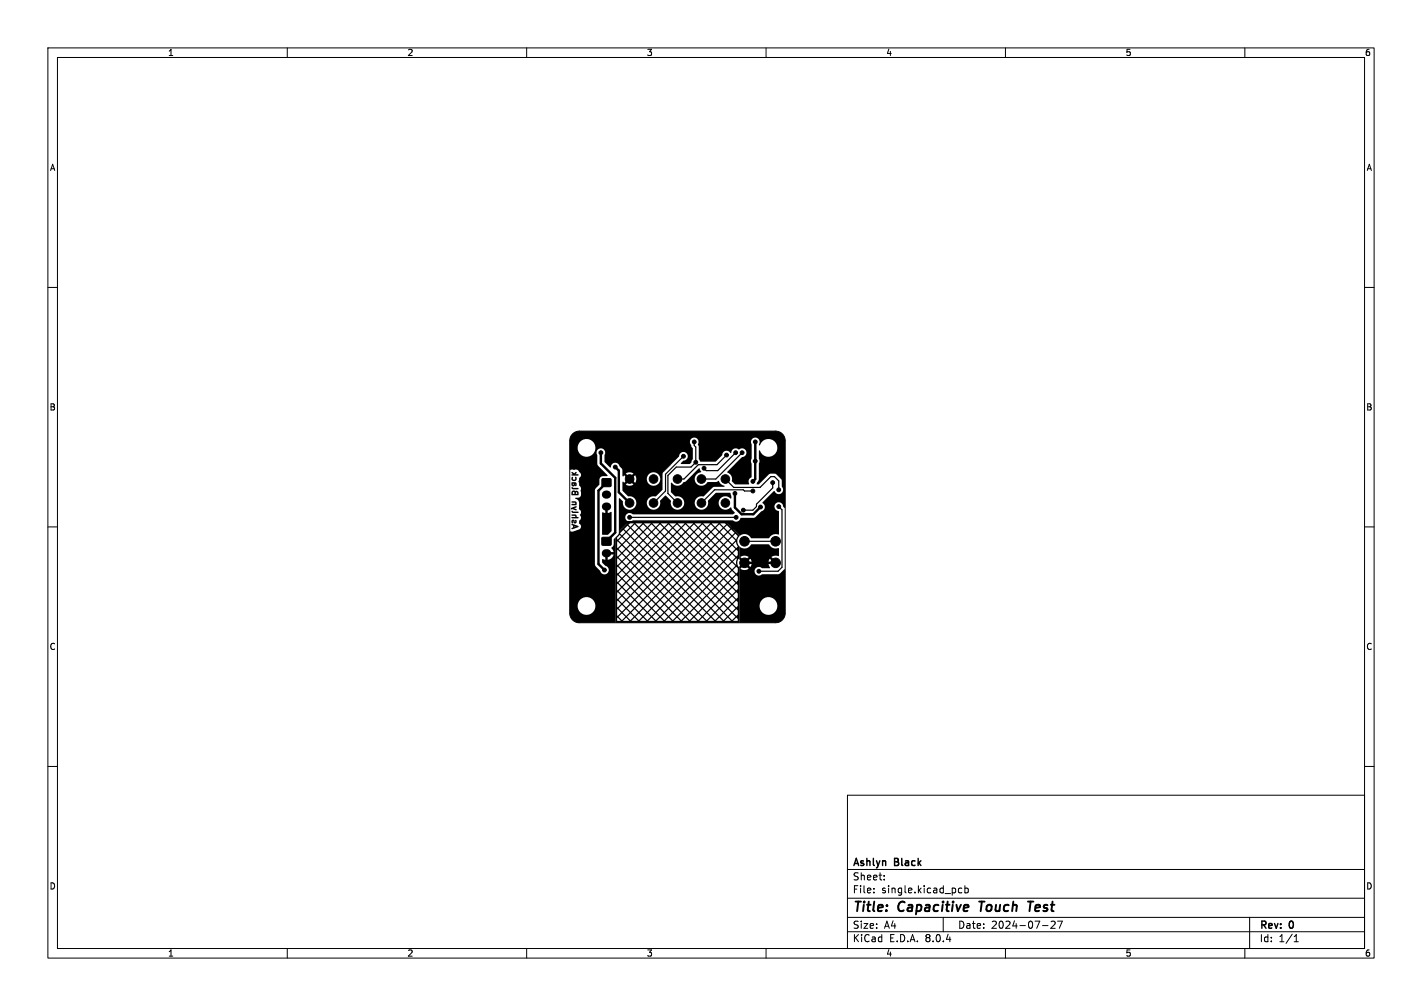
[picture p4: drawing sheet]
<svg xmlns="http://www.w3.org/2000/svg" width="297mm" height="210mm" viewBox="0 0 297 210" stroke-linecap="round" stroke-linejoin="round" font-family="sans-serif">
<defs><g id="words">
<g font-size="2.8">
<text x="178" y="190.9">Title:</text>
<text x="187.7" y="190.9">Capacitive</text>
<text x="205.4" y="190.9">Touch</text>
<text x="216.4" y="190.9">Test</text>
</g>
<g font-size="2.1">
<text x="178" y="184">Sheet:</text>
<text x="178" y="181.2">Ashlyn</text>
<text x="186.9" y="181.2">Black</text>
<text x="178" y="186.7">File:</text>
<text x="184.1" y="186.7">single.kicad_pcb</text>
<text x="178" y="196.9">KiCad</text>
<text x="178" y="194.1">Size:</text>
<text x="184.7" y="194.1">A4</text>
<text x="185.7" y="196.9">E.D.A.</text>
<text x="193.3" y="196.9">8.0.4</text>
<text x="200" y="194.1">Date:</text>
<text x="207" y="194.1">2024-07-27</text>
<text x="263" y="194.3">Rev:</text>
<text x="263" y="196.9">Id:</text>
<text x="267.1" y="196.9">1/1</text>
<text x="269.4" y="194.3">0</text>
</g>
<g font-size="1.8">
<text x="35" y="11.9">1</text>
<text x="85" y="11.9">2</text>
<text x="135" y="11.9">3</text>
<text x="185" y="11.9">4</text>
<text x="235" y="11.9">5</text>
<text x="285" y="11.9">6</text>
<text x="10.3" y="35.9">A</text>
<text x="285.4" y="35.9">A</text>
<text x="10.3" y="85.9">B</text>
<text x="285.3" y="85.9">B</text>
<text x="10.3" y="135.9">C</text>
<text x="285.3" y="135.9">C</text>
<text x="10.3" y="185.9">D</text>
<text x="285.3" y="185.9">D</text>
<text x="35" y="199.9">1</text>
<text x="85" y="199.9">2</text>
<text x="135" y="199.9">3</text>
<text x="185" y="199.9">4</text>
<text x="235" y="199.9">5</text>
<text x="285" y="199.9">6</text>
</g>
</g></defs>
<g fill="none" stroke="#000" stroke-width=".21">
<path d="M10 10h277v190h-277zM12 12h273v186h-273zM60 10v2M110 10v2M160 10v2M210 10v2M260 10v2M10 60h2M285 60h2M119.6 90.6l.6-.4 .8-.2h41a2 2 0 0 1 2 2v36a2 2 0 0 1-2 2h-41a2 2 0 0 1-2-2v-36l.1-.7zM10 110h2M285 110h2"/>
<path d="M10 160h2M285 160h2M177 166h108v32h-108zM60 198v2M110 198v2M160 198v2M177 194.5h108M177 191.5h108M177 187.5h108M177 181.5h108M182.5 186.3v.1M182.5 185.5v.1"/>
<path d="M184.7 183.6v.1M184.7 182.8v.1M197 191.5v3M200.2 186.1l.3 .3 .4-.1M200.9 185.5l-.4-.1-.3 .3M201.5 185.5l.5-.1 .2 .3-.1 .6h-.6M201.5 184.9v1.5M210 198v2M217.7 193.2h1.2M219.5 192.4l.6-.1 .3 .4-.9 1.1h.9M220.9 192.3h1l-.7 1.5M260 198v2"/>
<path d="M261 191.5v6.5M270.3 196.6h.9M270.3 195.5l.4-.4v1.5"/>
</g>
<path d="M204.5 188.2h1.1M205.1 188.2l-.3 2M214.7 188.2h1.1M215.3 188.2l-.3 2" fill="none" stroke="#000" stroke-width=".4"/>
<g fill="#000">
<path d="M119.4 99.6h.3v.5h.3l.1-.5h.2l.2 .2-.1 .4-.3 .2-.6-.1-.1-.2zM119.4 98.6l.5 .2 .5-.3v.2l-.2 .3h.5l.1 .2-1.4 .1v-.3h.3l-.3-.3zM119.6 90.6l.7-.5 .7-.1h41a1.99 1.99 0 0 1 2 2v14l-.4-.2a.94 .94 0 0 0-.9-.9 .94 .94 0 0 0-1 .9 .94 .94 0 0 0 1 .9l-.1 4.9a1.7 1.7 0 0 0-2 .8l-3.8-.1a1.5 1.5 0 0 0-2.3-.4l-3.1-3.3h1.7a.91 .91 0 0 0 1.5-.4l3-.1 1.4-1.3a.92 .92 0 0 0 .7-.8 .92 .92 0 0 0-.4-.9v-.2l2.4-2.4a.94 .94 0 0 0 1.4 .5 .94 .94 0 0 0 .2-1.4l-.1-1.5-1.1-1.1-.3-.1h-1.1l-2.2 2.2h-.5l.5-1v-3.3l.1-.5-.1-.5v-1.7h.2a1.86 1.86 0 0 0 2.9 .8 1.86 1.86 0 0 0-.1-3 1.86 1.86 0 0 0-2.8 1.1l-.2-.1a.93 .93 0 0 0-.1-1.3 .93 .93 0 0 0-1.2 0 .93 .93 0 0 0-.2 1.2v2.9l-.2 .6 .2 .5-.1 2.9a1.01 1.01 0 0 0-.4 1.4h-2.9l-.8-.7a1.55 1.55 0 0 0-.9-1.8l3.1-3.2a.94 .94 0 0 0 .8-1.3 .94 .94 0 0 0-1.5-.3 .98 .98 0 0 0-1.1-.1 .98 .98 0 0 0-.5 .9 .99 .99 0 0 0-1.1-.5 .99 .99 0 0 0-.8 1l-1.3 1.3h-3.2l-.3-.6v-2.5l-.3-.5a.93 .93 0 0 0-.1-1.2 .93 .93 0 0 0-1.3 .1 .93 .93 0 0 0 .1 1.3l.3 .6v2.2l-.3 .7-.4 .4h-1.8v-.2l.6-.5a.91 .91 0 0 0 .8-1 .91 .91 0 0 0-.9-.9 .91 .91 0 0 0-.9 1l-3.4 3.4v3.6l-1.5 1.4a1.42 1.42 0 0 0-1.8 1.2 1.42 1.42 0 0 0 1.7 1.5 1.42 1.42 0 0 0 1.1-1.9l1.1-1.1 1.1 1.1a1.44 1.44 0 0 0 1.2 1.9 1.44 1.44 0 0 0 1.6-1.6 1.44 1.44 0 0 0-1.9-1.2l-.9-.9 .1-1.9a1.59 1.59 0 0 0 2.6-.2l.4-.1 2.7-2.7h.2l.3 .7a1.45 1.45 0 0 0-1.1 2.3 1.45 1.45 0 0 0 2.5-.2h1.8l.5-.2 .4 .6 .8 .5-2.3 .2-2 1.9a1.44 1.44 0 0 0-1.9 1.2 1.44 1.44 0 0 0 1.6 1.6 1.44 1.44 0 0 0 1.2-1.9l1.7-1.6h2.9l.2 .6v.5l-.1 .1a1.43 1.43 0 0 0-2.1-.1 1.43 1.43 0 0 0 .1 2.1 1.43 1.43 0 0 0 2.1-.2l.8 1.1-.4 .4h-21a.9 .9 0 0 0-1.4 .2 .9 .9 0 0 0 .7 1.3l-2.1 2.1v-7h.2l.6 .6a1.43 1.43 0 0 0 1.3 1.8 1.43 1.43 0 0 0 1.5-1.5 1.43 1.43 0 0 0-1.8-1.3l-1.1-1.2v-1.8h.2l.1 .2 .8-.7 .3 .3-.7 .8a1.4 1.4 0 0 0 1.6 0l-.7-.8 .3-.3 .8 .7 .2-.8h2.2a1.41 1.41 0 0 0 2 1.3 1.41 1.41 0 0 0 .2-2.4 1.41 1.41 0 0 0-2.2 .9v.2h-2.2l-.2-.8-.8 .7-.3-.3 .7-.8a1.4 1.4 0 0 0-1.6 0l.7 .8-.3 .3-.8-.7-.1 .2h-.2v-1.4l-.6-.7a.95 .95 0 0 0-1.1-.7 .95 .95 0 0 0-.8 1l-1.2-1.2v-1.4a.92 .92 0 0 0-.8-1.4 .92 .92 0 0 0-.8 1.4l.1 2.1 2.1 2.1-.1 .2h-1l-.4 .3-.2 .3v1.2l-.8 .7-.2 .5v15.4l.2 .4 1 1a.91 .91 0 0 0 1.5 .4 .91 .91 0 0 0-.5-1.5l-.6-.7v-.6h.6v-.9h.5v.9a1.35 1.35 0 0 0 1.3-1h-1.1v-.6h1.1l-.5-.8 .4-.5 .1-1.3 .3-.4v17.8h-7.5a1.99 1.99 0 0 1-2-2v-1.6h1.6a1.85 1.85 0 0 0 2.6 1.8 1.85 1.85 0 0 0 .5-3.1 1.85 1.85 0 0 0-3 1l-.1 .3h-1.6v-15.4l.1-.1 .6 .1 1.2-.5 .3-.2 .2-.4-.5-.7 .1-.5 .4-.6-.3-.6 .2-.7-.4-.6v-1.4l-.2-.4-.6-.3 .1-.2 .8-.1 .3-.4-.1-1 .1-.5-.3-.5-.2-.9 .2-.7 .3-.3v-.4l-.7-1-1.6-.1v-4.6h1.6v.2a1.85 1.85 0 0 0 2.9 1.5 1.85 1.85 0 0 0 0-3.2 1.85 1.85 0 0 0-2.9 1.5h-1.6v-1.8zM119.4 109.4l1.3 .4 .1 .2-1.4 .5v-.2l.3-.3 .5-.1-.2-.1v.2h-.3v-.3l-.3-.1zM119.4 106.7l1.3 .1 .1 .2-1.2 .1-.2-.1zM119.4 101.7l1.3 .2 .1 .1-1.2 .1-.2-.1zM119.4 100.7h.9l.1 .3v.4h-.3v-.4l-.1 .5h-.5l-.2-.5h.4v.3l.1-.3h-.5zM119.5 108.6l.4-.1 .2 .5v-.4l.2-.1 .2 .3-.1 .4-.3 .1-.2-.1-.2-.4v.4l-.2 .1-.2-.3zM119.5 102.5l.4-.1 .8 .1 .1 .3v.5l-1.4 .1-.1-.6h.4v.3h.3v-.2h.3v.2h.3l-.2-.4-.1 .2h-.3l-.1-.2-.6 .1zM119.4 107.4h.8l.2 .1v.4h.4v.2l-1.4 .1v-.3h.7v-.2h-.7zM119.4 104.7h.9l.1 .7-1 .1v-.3h.7v-.2l-.7-.1zM119.2 106l1.1-.3 .1 .2-.5 .2 .5 .2v.2l-.1 .1-.8-.3-.3 .1z"/>
<path d="M126.4 106.2h.5v.9l.8-.2v3.9l-.8 .8h-1l-.1-.1v-4.4l.1-.2 .5 .2zM129.8 110.5h.6l.4 .4 .7-.7h.3l.8 .7 .7-.7h.3l.7 .7 .7-.7h.4l.7 .7 .7-.7h.4l.7 .7 .7-.7h.3l.7 .7 .7-.7h.4l.7 .7 .7-.7h.4l.7 .7 .7-.7h.3l.7 .7 .7-.7h.4l.7 .7 .7-.7h.4l.7 .7 .7-.7h.3l.7 .7 .8-.7h.3l.7 .7 .5-.5-.7-.8-.5 .6h-.3l-.8-.7-.7 .7h-.3l-.7-.7-.7 .7h-.4l-.7-.7-.7 .7h-.4l-.7-.7-.7 .7h-.3l-.7-.7-.7 .7h-.4l-.7-.7-.7 .7h-.4l-.7-.7-.7 .7h-.3l-.7-.7-.7 .7h-.4l-.7-.7-.7 .7h-.4l-.7-.7-.7 .7h-.3l-.7-.7-.8 .7h-.3l-.4-.5-.7 .8h-.6l.9-.9h.5l.5 .4 .7-.7h.3l.7 .7 .7-.7h.4l.7 .7 .7-.7h.4l.7 .7 .7-.7h.3l.7 .7 .8-.7h.3l.7 .7 .7-.7h.4l.7 .7 .7-.7h.3l.8 .7 .7-.7h.3l.7 .7 .7-.7h.4l.7 .7 .7-.7h.4l.7 .7 .7-.7h.3l.7 .7 .6-.5-.6-.6h-.3l-.4 .4h-.3l-.4-.4h-.7l-.3 .4h-.4l-.4-.4h-.6l-.4 .4h-.4l-.4-.4h-.6l-.4 .4h-.3l-.4-.4h-.7l-.4 .4h-.3l-.4-.4h-.6l-.4 .4h-.4l-.4-.4h-.6l-.4 .4h-.3l-.4-.4h-.7l-.4 .4h-.3l-.4-.4h-.6l-.4 .4h-.4l-.4-.4h-.6l-.4 .4h-.4l-.3-.4h-.7l-.4 .4h-.3l-.3-.3-.5 .2-.4 .4h-.5l.7-.7 .8-.3h19.2l3.1 3.2v.1a1.5 1.5 0 0 0 0 2.2v2.8l-.2-.3a1.48 1.48 0 0 0 0 1.8l.2-.3v11.9h-26v-1h.4v.6h25.2v-.4l-.3-.3-.7 .7h-.4l-.7-.7-.7 .7h-.4l-.7-.7-.6 .7h-.4l-.7-.7-.7 .7h-.4l-.7-.7-.7 .7h-.4l-.7-.7-.6 .7h-.5l-.6-.7-.7 .7h-.4l-.7-.7-.7 .7h-.4l-.7-.7-.6 .7h-.5l-.6-.7-.7 .7h-.4l-.7-.7-.7 .7h-.4l-.7-.7-.7 .7h-.4l-.6-.7-.7 .7h-.4l-.7-.7-.7 .7h-.4l-.7-.7-.5 .1v-.3h.7l.7 .8 .7-.8h.4l.7 .8 .7-.8h.3l.7 .8 .7-.8h.4l.7 .8 .7-.8h.4l.7 .8 .7-.8h.3l.7 .8 .8-.8h.3l.7 .8 .7-.8h.4l.7 .8 .7-.8h.3l.8 .8 .7-.8h.3l.7 .8 .7-.8h.4l.7 .8 .7-.8h.4l.7 .8 .7-.8h.3l.7 .8 .7-.8h.4l.7 .8 .7-.8-.7-.7-.7 .7h-.4l-.7-.7-.7 .7h-.3l-.7-.7-.7 .7h-.4l-.7-.7-.7 .7h-.4l-.7-.7-.7 .7h-.3l-.7-.7-.8 .7h-.3l-.7-.7-.7 .7h-.4l-.7-.7-.7 .7h-.3l-.8-.7-.7 .7h-.3l-.7-.7-.7 .7h-.4l-.7-.7-.7 .7h-.4l-.7-.7-.7 .7h-.3l-.7-.7-.7 .7h-.4l-.7-.7-.7 .7h-.7v-1.4h.4v1.2l.1 .1 .7-.7h.4l.7 .7 .7-.7h.3l.8 .7 .7-.7h.3l.7 .7 .7-.7h.4l.7 .7 .7-.7h.4l.7 .7 .7-.7h.3l.7 .7 .7-.7h.4l.7 .7 .7-.7h.4l.7 .7 .7-.7h.3l.7 .7 .7-.7h.4l.7 .7 .7-.7h.4l.7 .7 .7-.7h.3l.7 .7 .8-.7h.3l.7 .7 .7-.7h.4l.7 .7 .3-.3v-.8l-.3-.3-.7 .7h-.4l-.7-.7-.7 .7h-.3l-.8-.7-.7 .7h-.3l-.7-.7-.7 .7h-.4l-.7-.7-.7 .7h-.4l-.7-.7-.7 .7h-.3l-.7-.7-.7 .7h-.4l-.7-.7-.7 .7h-.4l-.7-.7-.7 .7h-.3l-.7-.7-.7 .7h-.4l-.7-.7-.7 .7h-.4l-.7-.7-.7 .7h-.3l-.7-.7-.8 .7h-.3l-.7-.7-.7 .7h-.4l-.7-.7-.5 .1v-.3h.7l.7 .7 .7-.7h.4l.7 .7 .7-.7h.3l.7 .7 .7-.7h.4l.7 .7 .7-.7h.4l.7 .7 .7-.7h.3l.7 .7 .8-.7h.3l.7 .7 .7-.7h.4l.7 .7 .7-.7h.3l.8 .7 .7-.7h.3l.7 .7 .7-.7h.4l.7 .7 .7-.7h.4l.7 .7 .7-.7h.3l.7 .7 .7-.7h.4l.7 .7 .7-.7-.7-.7-.7 .7h-.4l-.7-.7-.7 .7h-.3l-.7-.7-.7 .7h-.4l-.7-.7-.7 .7h-.4l-.7-.7-.7 .7h-.3l-.7-.7-.8 .7h-.3l-.7-.7-.7 .7h-.4l-.7-.7-.7 .7h-.3l-.8-.7-.7 .7h-.3l-.7-.7-.7 .7h-.4l-.7-.7-.7 .7h-.4l-.7-.7-.7 .7h-.3l-.7-.7-.7 .7h-.4l-.7-.7-.7 .7h-.7v-1.5h.4v1.2l.1 .1 .7-.7h.4l.7 .7 .7-.7h.3l.8 .7 .7-.7h.3l.7 .7 .7-.7h.4l.7 .7 .7-.7h.4l.7 .7 .7-.7h.3l.7 .7 .7-.7h.4l.7 .7 .7-.7h.4l.7 .7 .7-.7h.3l.7 .7 .7-.7h.4l.7 .7 .7-.7h.4l.7 .7 .7-.7h.3l.7 .7 .8-.7h.3l.7 .7 .7-.7h.4l.7 .7 .3-.3v-.8l-.3-.3-.7 .7h-.4l-.7-.7-.7 .7h-.3l-.8-.7-.7 .7h-.3l-.7-.7-.7 .7h-.4l-.7-.7-.7 .7h-.4l-.7-.7-.7 .7h-.3l-.7-.7-.7 .7h-.4l-.7-.7-.7 .7h-.4l-.7-.7-.7 .7h-.3l-.7-.7-.7 .7h-.4l-.7-.7-.7 .7h-.4l-.7-.7-.7 .7h-.3l-.7-.7-.8 .7h-.3l-.7-.7-.7 .7h-.4l-.7-.7-.5 .1v-.3h.7l.7 .7 .7-.7h.4l.7 .7 .7-.7h.3l.7 .7 .7-.7h.4l.7 .7 .7-.7h.4l.7 .7 .7-.7h.3l.7 .7 .8-.7h.3l.7 .7 .7-.7h.4l.7 .7 .7-.7h.3l.8 .7 .7-.7h.3l.7 .7 .7-.7h.4l.7 .7 .7-.7h.4l.7 .7 .7-.7h.3l.7 .7 .7-.7h.4l.7 .7 .7-.7-.7-.7-.7 .7h-.4l-.7-.7-.7 .7h-.3l-.7-.7-.7 .7h-.4l-.7-.7-.7 .7h-.4l-.7-.7-.7 .7h-.3l-.7-.7-.8 .7h-.3l-.7-.7-.7 .7h-.4l-.7-.7-.7 .7h-.3l-.8-.7-.7 .7h-.3l-.7-.7-.7 .7h-.4l-.7-.7-.7 .7h-.4l-.7-.7-.7 .7h-.3l-.7-.7-.7 .7h-.4l-.7-.7-.7 .7h-.7v-1.5h.4v1.2l.1 .1 .7-.7h.4l.7 .7 .7-.7h.3l.8 .7 .7-.7h.3l.7 .7 .7-.7h.4l.7 .7 .7-.7h.4l.7 .7 .7-.7h.3l.7 .7 .7-.7h.4l.7 .7 .7-.7h.4l.7 .7 .7-.7h.3l.7 .7 .7-.7h.4l.7 .7 .7-.7h.4l.7 .7 .7-.7h.3l.7 .7 .8-.7h.3l.7 .7 .7-.7h.4l.7 .7 .3-.3v-.8l-.3-.3-.7 .7h-.4l-.7-.7-.7 .7h-.3l-.8-.7-.7 .7h-.3l-.7-.7-.7 .7h-.4l-.7-.7-.7 .7h-.4l-.7-.7-.7 .7h-.3l-.7-.7-.7 .7h-.4l-.7-.7-.7 .7h-.4l-.7-.7-.7 .7h-.3l-.7-.7-.7 .7h-.4l-.7-.7-.7 .7h-.4l-.7-.7-.7 .7h-.3l-.7-.7-.8 .7h-.3l-.7-.7-.7 .7h-.4l-.7-.7-.5 .1v-.3h.7l.7 .7 .7-.7h.4l.7 .7 .7-.7h.3l.7 .7 .7-.7h.4l.7 .7 .7-.7h.4l.7 .7 .7-.7h.3l.7 .7 .8-.7h.3l.7 .7 .7-.7h.4l.7 .7 .7-.7h.3l.8 .7 .7-.7h.3l.7 .7 .7-.7h.4l.7 .7 .7-.7h.4l.7 .7 .7-.7h.3l.7 .7 .7-.7h.4l.7 .7 .7-.7-.7-.7-.7 .7h-.4l-.7-.7-.7 .7h-.3l-.7-.7-.7 .7h-.4l-.7-.7-.7 .7h-.4l-.7-.7-.7 .7h-.3l-.7-.7-.8 .7h-.3l-.7-.7-.7 .7h-.4l-.7-.7-.7 .7h-.3l-.8-.7-.7 .7h-.3l-.7-.7-.7 .7h-.4l-.7-.7-.7 .7h-.4l-.7-.7-.7 .7h-.3l-.7-.7-.7 .7h-.4l-.7-.7-.7 .7h-.7v-1.4h.4v1.1l.1 .2 .7-.7h.4l.7 .7 .7-.7h.3l.8 .7 .7-.7h.3l.7 .7 .7-.7h.4l.7 .7 .7-.7h.4l.7 .7 .7-.7h.3l.7 .7 .7-.7h.4l.7 .7 .7-.7h.4l.7 .7 .7-.7h.3l.7 .7 .7-.7h.4l.7 .7 .7-.7h.4l.7 .7 .7-.7h.3l.7 .7 .8-.7h.3l.7 .7 .7-.7h.4l.7 .7 .3-.4v-.7l-.3-.4-.7 .8h-.4l-.7-.8-.7 .8h-.3l-.8-.8-.7 .8h-.3l-.7-.8-.7 .8h-.4l-.7-.8-.7 .8h-.4l-.7-.8-.7 .8h-.3l-.7-.8-.7 .8h-.4l-.7-.8-.7 .8h-.4l-.7-.8-.7 .8h-.3l-.7-.8-.7 .8h-.4l-.7-.8-.7 .8h-.4l-.7-.8-.7 .8h-.3l-.7-.8-.8 .8h-.3l-.7-.8-.7 .8h-.4l-.7-.8-.5 .2v-.3h.7l.7 .7 .7-.7h.4l.7 .7 .7-.7h.3l.7 .7 .7-.7h.4l.7 .7 .7-.7h.4l.7 .7 .7-.7h.3l.7 .7 .8-.7h.3l.7 .7 .7-.7h.4l.7 .7 .7-.7h.3l.8 .7 .7-.7h.3l.7 .7 .7-.7h.4l.7 .7 .7-.7h.4l.7 .7 .7-.7h.3l.7 .7 .7-.7h.4l.7 .7 .7-.7-.7-.7-.7 .7h-.4l-.7-.7-.7 .7h-.3l-.7-.7-.7 .7h-.4l-.7-.7-.7 .7h-.4l-.7-.7-.7 .7h-.3l-.7-.7-.8 .7h-.3l-.7-.7-.7 .7h-.4l-.7-.7-.7 .7h-.3l-.8-.7-.7 .7h-.3l-.7-.7-.7 .7h-.4l-.7-.7-.7 .7h-.4l-.7-.7-.7 .7h-.3l-.7-.7-.7 .7h-.4l-.7-.7-.7 .7h-.7v-1.5h.4v1.2l.1 .1 .7-.7h.4l.7 .7 .7-.7h.3l.8 .7 .7-.7h.3l.7 .7 .7-.7h.4l.7 .7 .7-.7h.4l.7 .7 .7-.7h.3l.7 .7 .7-.7h.4l.7 .7 .7-.7h.4l.7 .7 .7-.7h.3l.7 .7 .7-.7h.4l.7 .7 .7-.7h.4l.7 .7 .7-.7h.3l.7 .7 .8-.7h.3l.7 .7 .7-.7h.4l.7 .7 .3-.3v-.8l-.3-.3-.7 .7h-.4l-.7-.7-.7 .7h-.3l-.8-.7-.7 .7h-.3l-.7-.7-.7 .7h-.4l-.7-.7-.7 .7h-.4l-.7-.7-.7 .7h-.3l-.7-.7-.7 .7h-.4l-.7-.7-.7 .7h-.4l-.7-.7-.7 .7h-.3l-.7-.7-.7 .7h-.4l-.7-.7-.7 .7h-.4l-.7-.7-.7 .7h-.3l-.7-.7-.8 .7h-.3l-.7-.7-.7 .7h-.4l-.7-.7-.5 .1v-.3h.7l.7 .7 .7-.7h.4l.7 .7 .7-.7h.3l.7 .7 .7-.7h.4l.7 .7 .7-.7h.4l.7 .7 .7-.7h.3l.7 .7 .8-.7h.3l.7 .7 .7-.7h.4l.7 .7 .7-.7h.3l.8 .7 .7-.7h.3l.7 .7 .7-.7h.4l.7 .7 .7-.7h.4l.7 .7 .7-.7h.3l.7 .7 .7-.7h.4l.7 .7 .7-.7-.7-.7-.7 .7h-.4l-.7-.7-.7 .7h-.3l-.7-.7-.7 .7h-.4l-.7-.7-.7 .7h-.4l-.7-.7-.7 .7h-.3l-.7-.7-.8 .7h-.3l-.7-.7-.7 .7h-.4l-.7-.7-.7 .7h-.3l-.8-.7-.7 .7h-.3l-.7-.7-.7 .7h-.4l-.7-.7-.7 .7h-.4l-.7-.7-.7 .7h-.3l-.7-.7-.7 .7h-.4l-.7-.7-.7 .7h-.7v-1.5h.4v1.2l.1 .1 .7-.7h.4l.7 .7 .7-.7h.3l.8 .7 .7-.7h.3l.7 .7 .7-.7h.4l.7 .7 .7-.7h.4l.7 .7 .7-.7h.3l.7 .7 .7-.7h.4l.7 .7 .7-.7h.4l.7 .7 .7-.7h.3l.7 .7 .7-.7h.4l.7 .7 .7-.7h.4l.7 .7 .7-.7h.3l.7 .7 .8-.7h.3l.7 .7 .7-.7h.4l.7 .7 .3-.3v-.8l-.3-.3-.7 .7h-.4l-.7-.7-.7 .7h-.3l-.8-.7-.7 .7h-.3l-.7-.7-.7 .7h-.4l-.7-.7-.7 .7h-.4l-.7-.7-.7 .7h-.3l-.7-.7-.7 .7h-.4l-.7-.7-.7 .7h-.4l-.7-.7-.7 .7h-.3l-.7-.7-.7 .7h-.4l-.7-.7-.7 .7h-.4l-.7-.7-.7 .7h-.3l-.7-.7-.8 .7h-.3l-.7-.7-.7 .7h-.4l-.7-.7-.5 .1v-.3h.7l.7 .7 .7-.7h.4l.7 .7 .7-.7h.3l.7 .7 .7-.7h.4l.7 .7 .7-.7h.4l.7 .7 .7-.7h.3l.7 .7 .8-.7h.3l.7 .7 .7-.7h.4l.7 .7 .7-.7h.3l.8 .7 .7-.7h.3l.7 .7 .7-.7h.4l.7 .7 .7-.7h.4l.7 .7 .7-.7h.3l.7 .7 .7-.7h.4l.7 .7 .7-.7-.7-.7-.7 .7h-.4l-.7-.7-.7 .7h-.3l-.7-.7-.7 .7h-.4l-.7-.7-.7 .7h-.4l-.7-.7-.7 .7h-.3l-.7-.7-.8 .7h-.3l-.7-.7-.7 .7h-.4l-.7-.7-.7 .7h-.3l-.8-.7-.7 .7h-.3l-.7-.7-.7 .7h-.4l-.7-.7-.7 .7h-.4l-.7-.7-.7 .7h-.3l-.7-.7-.7 .7h-.4l-.7-.7-.7 .7h-.7v-1.4h.4v1.1l.1 .2 .7-.8h.4l.7 .8 .7-.8h.3l.8 .8 .7-.8h.3l.7 .8 .7-.8h.4l.7 .8 .7-.8h.4l.7 .8 .7-.8h.3l.7 .8 .7-.8h.4l.7 .8 .7-.8h.4l.7 .8 .7-.8h.3l.7 .8 .7-.8h.4l.7 .8 .7-.8h.4l.7 .8 .7-.8h.3l.7 .8 .8-.8h.3l.7 .8 .7-.8h.4l.7 .8-.1-.8 .2-.5-.1-.2-.7 .7h-.4l-.7-.7-.7 .7h-.3l-.8-.7-.7 .7h-.3l-.7-.7-.7 .7h-.4l-.7-.7-.7 .7h-.4l-.7-.7-.7 .7h-.3l-.7-.7-.7 .7h-.4l-.7-.7-.7 .7h-.4l-.7-.7-.7 .7h-.3l-.7-.7-.7 .7h-.4l-.7-.7-.7 .7h-.4l-.7-.7-.7 .7h-.3l-.7-.7-.8 .7h-.3l-.7-.7-.7 .7h-.4l-.7-.7-.5 .2v-.3h.7l.7 .7 .7-.7h.4l.7 .7 .7-.7h.3l.7 .7 .7-.7h.4l.7 .7 .7-.7h.4l.7 .7 .7-.7h.3l.7 .7 .8-.7h.3l.7 .7 .7-.7h.4l.7 .7 .7-.7h.3l.8 .7 .7-.7h.3l.7 .7 .7-.7h.4l.7 .7 .7-.7h.4l.7 .7 .7-.7h.3l.7 .7 .7-.7h.4l.7 .7 .7-.7-.7-.7-.7 .7h-.4l-.7-.7-.7 .7h-.3l-.7-.7-.7 .7h-.4l-.7-.7-.7 .7h-.4l-.7-.7-.7 .7h-.3l-.7-.7-.8 .7h-.3l-.7-.7-.7 .7h-.4l-.7-.7-.7 .7h-.3l-.8-.7-.7 .7h-.3l-.7-.7-.7 .7h-.4l-.7-.7-.7 .7h-.4l-.7-.7-.7 .7h-.3l-.7-.7-.7 .7h-.4l-.7-.7-.7 .7h-.7v-1.5h.4v1.2l.1 .1 .7-.7h.4l.7 .7 .7-.7h.3l.8 .7 .7-.7h.3l.7 .7 .7-.7h.4l.7 .7 .7-.7h.4l.7 .7 .7-.7h.3l.7 .7 .7-.7h.4l.7 .7 .7-.7h.4l.7 .7 .7-.7h.3l.7 .7 .7-.7h.4l.7 .7 .7-.7h.4l.7 .7 .7-.7h.3l.7 .7 .8-.7h.3l.7 .7 .7-.7h.4l.7 .7 .3-.3v-.8l-.3-.3-.7 .7h-.4l-.7-.7-.7 .7h-.3l-.8-.7-.7 .7h-.3l-.7-.7-.7 .7h-.4l-.7-.7-.7 .7h-.4l-.7-.7-.7 .7h-.3l-.7-.7-.7 .7h-.4l-.7-.7-.7 .7h-.4l-.7-.7-.7 .7h-.3l-.7-.7-.7 .7h-.4l-.7-.7-.7 .7h-.4l-.7-.7-.7 .7h-.3l-.7-.7-.8 .7h-.3l-.7-.7-.7 .7h-.4l-.7-.7-.5 .1v-.3h.7l.7 .7 .7-.7h.4l.7 .7 .7-.7h.3l.7 .7 .7-.7h.4l.7 .7 .7-.7h.4l.7 .7 .7-.7h.3l.7 .7 .8-.7h.3l.7 .7 .7-.7h.4l.7 .7 .7-.7h.3l.8 .7 .7-.7h.3l.7 .7 .7-.7h.4l.7 .7 .7-.7h.4l.7 .7 .7-.7h.3l.7 .7 .7-.7h.4l.7 .7 .7-.7-.7-.7-.7 .7h-.4l-.7-.7-.7 .7h-.3l-.7-.7-.7 .7h-.4l-.7-.7-.7 .7h-.4l-.7-.7-.7 .7h-.3l-.7-.7-.8 .7h-.3l-.7-.7-.7 .7h-.4l-.7-.7-.7 .7h-.3l-.8-.7-.7 .7h-.3l-.7-.7-.7 .7h-.4l-.7-.7-.7 .7h-.4l-.7-.7-.7 .7h-.3l-.7-.7-.7 .7h-.4l-.7-.7-.7 .7h-.7v-1.5h.4v1.2l.1 .1 .7-.7h.4l.7 .7 .7-.7h.3l.8 .7 .7-.7h.3l.7 .7 .7-.7h.4l.7 .7 .7-.7h.4l.7 .7 .7-.7h.3l.7 .7 .7-.7h.4l.7 .7 .7-.7h.4l.7 .7 .7-.7h.3l.7 .7 .7-.7h.4l.7 .7 .7-.7h.4l.7 .7 .7-.7h.3l.7 .7 .8-.7h.3l.7 .7 .7-.7h.4l.7 .7 .3-.3-.4-1-.6 .6h-.4l-.7-.7-.7 .7h-.3l-.8-.7-.7 .7h-.3l-.7-.7-.7 .7h-.4l-.7-.7-.7 .7h-.4l-.7-.7-.7 .7h-.3l-.7-.7-.7 .7h-.4l-.7-.7-.7 .7h-.4l-.7-.7-.7 .7h-.3l-.7-.7-.7 .7h-.4l-.7-.7-.7 .7h-.4l-.7-.7-.7 .7h-.3l-.7-.7-.8 .7h-.3l-.7-.7-.7 .7h-.4l-.7-.7-.5 .1v-.3h.7l.7 .7 .7-.7h.4l.7 .7 .7-.7h.3l.7 .7 .7-.7h.4l.7 .7 .7-.7h.4l.7 .7 .7-.7h.3l.7 .7 .8-.7h.3l.7 .7 .7-.7h.4l.7 .7 .7-.7h.3l.8 .7 .7-.7h.3l.7 .7 .7-.7h.4l.7 .7 .7-.7h.4l.7 .7 .7-.7h.3l.7 .7 .7-.7h.4l.7 .7 .7-.7-.7-.7-.7 .7h-.4l-.7-.7-.7 .7h-.3l-.7-.7-.7 .7h-.4l-.7-.7-.7 .7h-.4l-.7-.7-.7 .7h-.3l-.7-.7-.8 .7h-.3l-.7-.7-.7 .7h-.4l-.7-.7-.7 .7h-.3l-.8-.7-.7 .7h-.3l-.7-.7-.7 .7h-.4l-.7-.7-.7 .7h-.4l-.7-.7-.7 .7h-.3l-.7-.7-.7 .7h-.4l-.7-.7-.7 .7h-.7v-.6h.4l.1 .4 .7-.7h.4l.7 .7 .7-.7h.3l.8 .7 .7-.7h.3l.7 .7 .7-.7h.4l.7 .7 .7-.7h.4l.7 .7 .7-.7h.3l.7 .7 .7-.7h.4l.7 .7 .7-.7h.4l.7 .7 .7-.7h.3l.7 .7 .7-.7h.4l.7 .7 .7-.7h.4l.7 .7 .7-.7h.3l.7 .7 .8-.7h.3l.7 .7 .7-.7h.4l.7 .7 .3-.7-.5-.5-.5 .5h-.4l-.7-.7-.7 .7h-.3l-.8-.7-.7 .7h-.3l-.7-.7-.7 .7h-.4l-.7-.7-.7 .7h-.4l-.7-.7-.7 .7h-.3l-.7-.7-.7 .7h-.4l-.7-.7-.7 .7h-.4l-.7-.7-.7 .7h-.3l-.7-.7-.7 .7h-.4l-.7-.7-.7 .7h-.4l-.7-.7-.7 .7h-.3l-.7-.7-.8 .7h-.3l-.7-.7-.7 .7h-.4l-.3-.3-.5 .6h-.4l.7-.8h.3l.4 .4 .7-.7h.4l.7 .7 .7-.7h.3l.7 .7 .7-.7h.4l.7 .7 .7-.7h.4l.7 .7 .7-.7h.3l.7 .7 .8-.7h.3l.7 .7 .7-.7h.4l.7 .7 .7-.7h.3l.8 .7 .7-.7h.3l.7 .7 .7-.7h.4l.7 .7 .7-.7h.4l.7 .7 .7-.7h.3l.7 .7 .7-.7h.4l.7 .7 .5-.6-.7-.7-.5 .6h-.4l-.7-.8-.7 .8h-.3l-.7-.8-.7 .8h-.4l-.7-.8-.7 .8h-.4l-.7-.8-.7 .8h-.3l-.7-.8-.8 .8h-.3l-.7-.8-.7 .8h-.4l-.7-.8-.7 .8h-.3l-.8-.8-.7 .8h-.3l-.7-.8-.7 .8h-.4l-.7-.8-.7 .8h-.4l-.7-.8-.7 .8h-.3l-.7-.8-.7 .8h-.4l-.4-.5-.7 .8h-.3l.1-.4zM154.5 114.1a1.61 1.61 0 0 0 2.4-.5l3.8 .1a1.64 1.64 0 0 0 2 .7l-.1 1.7a1.72 1.72 0 0 0-1.5 .2l.7 .7-.3 .3-.7-.7a1.5 1.5 0 0 0 0 1.8l-.1 .2h-1.5a.93 .93 0 0 0-1.3 0 .93 .93 0 0 0 0 1.3 .93 .93 0 0 0 1.3 0h3.5l1.1-1.1 .2 .1v9.1a1.99 1.99 0 0 1-2 2h-7.5v-3.6h4.1a1.85 1.85 0 0 0 2.6 1.8 1.85 1.85 0 0 0 .5-3.1 1.85 1.85 0 0 0-3 1l-.1 .3h-4.1v-8.3l.5-.4 .3 .3-.7 .7a1.49 1.49 0 0 0 1.8 0l-.7-.7 .3-.3 .7 .7a1.48 1.48 0 0 0 0-1.8l-.7 .7-.3-.3 .7-.7a1.49 1.49 0 0 0-1.8 0l.7 .7-.3 .3-.5-.4z"/>
</g>
<g fill="#000" stroke="#000" stroke-width=".21">
<path d="M125.8 100h1.8v1.5h-1.8zM125.7 112.2h1.9v1.6h-1.9z"/>
<circle cx="125.5" cy="94.5" r=".4"/>
<circle cx="128.5" cy="97.5" r=".4"/>
<circle cx="131.5" cy="100" r=".9"/>
<circle cx="135" cy="97.5" r=".4"/>
<circle cx="136.5" cy="100" r=".9"/>
<circle cx="138.3" cy="97.5" r=".4"/>
<circle cx="141.5" cy="100" r=".9"/>
<circle cx="142.8" cy="95.3" r=".4"/>
<circle cx="145" cy="92.3" r=".4"/>
<circle cx="145.3" cy="96.5" r=".4"/>
<circle cx="146.5" cy="100" r=".9"/>
<circle cx="147" cy="97.8" r=".4"/>
<circle cx="151.5" cy="100" r=".9"/>
<circle cx="151.7" cy="95" r=".4"/>
<circle cx="153.6" cy="94.5" r=".4"/>
<circle cx="155" cy="94.5" r=".4"/>
<circle cx="157.7" cy="96.3" r=".4"/>
<circle cx="157.7" cy="92.3" r=".4"/>
<circle cx="163.3" cy="96.3" r=".4"/>
<circle cx="126.2" cy="119" r=".4"/>
<circle cx="130" cy="109" r=".4"/>
<circle cx="131.5" cy="105" r=".9"/>
<circle cx="131.5" cy="108" r=".4"/>
<circle cx="136.5" cy="105" r=".9"/>
<circle cx="141.5" cy="105" r=".9"/>
<circle cx="146.5" cy="105" r=".9"/>
<circle cx="151.5" cy="105" r=".9"/>
<circle cx="153.3" cy="110" r=".4"/>
<circle cx="153.5" cy="103" r=".4"/>
<circle cx="153.7" cy="108" r=".4"/>
<circle cx="155.2" cy="106.5" r=".4"/>
<circle cx="155.5" cy="113" r="1"/>
<circle cx="155.5" cy="117.5" r="1"/>
<circle cx="157.2" cy="102.5" r=".4"/>
<circle cx="157.3" cy="100.5" r=".4"/>
<circle cx="158.5" cy="119.2" r=".4"/>
<circle cx="158.8" cy="105.8" r=".4"/>
<circle cx="161.4" cy="100.8" r=".4"/>
<circle cx="162" cy="113" r="1"/>
<circle cx="162" cy="117.5" r="1"/>
<circle cx="162.7" cy="105.8" r=".4"/>
<circle cx="162.7" cy="102.2" r=".4"/>
</g>
<path d="M126.5 115.5h.3M126.5 103.2h.3M126.5 105.8h.3" fill="none" stroke="#000" stroke-width="1.7"/>
<path d="M125.5 94.5v2.3l3 3v11.4l-1.8 1.8M128.5 97.5l.7 .8v4.5l2.3 2.2M135 97.5h3.2M157.8 92.3l-.1 7.7-.5 .5M157.8 96.3h-.1M126.7 100.8l-1.7 1.6v15.4l1.2 1.2M130 109h22.2l1 1M153.5 103v3l1.4 1.4h2.4l1.5-1.6M155.5 117.5h6.5" fill="none" stroke="#000" stroke-width=".5"/>
<g fill="none" stroke="#000" stroke-width=".25">
<path d="M142.8 95.3l-3.8 3.7v3.5l-2.5 2.5M145 92.3v.7l.3 .3v3.2M145.2 96.5h.1M145.3 96.5l-1 1h-3.1l-1.7 1.8v3.7l2 2M151.8 95l-2 2h-3.9l-3 3h-1.4M153.6 94.5l-3.7 3.8h-2.4l-.5-.5M155 94.5l-5.5 5.5h-3M131.5 108h22.3M151.5 100l1.7 1.8h5.5l2.3-2.3h.7l1 .9v1.8M155.5 113h6.5M157.2 102.5h-1.7l-.3-.3h-6l-2.7 2.8M161.4 100.8v1.1l-3.4 3.3v.6l-.8 .7h-2"/>
<path d="M162.7 105.8l.6 .6v12l-.8 .8h-4"/>
</g>
<use href="#words"/>
</svg>
